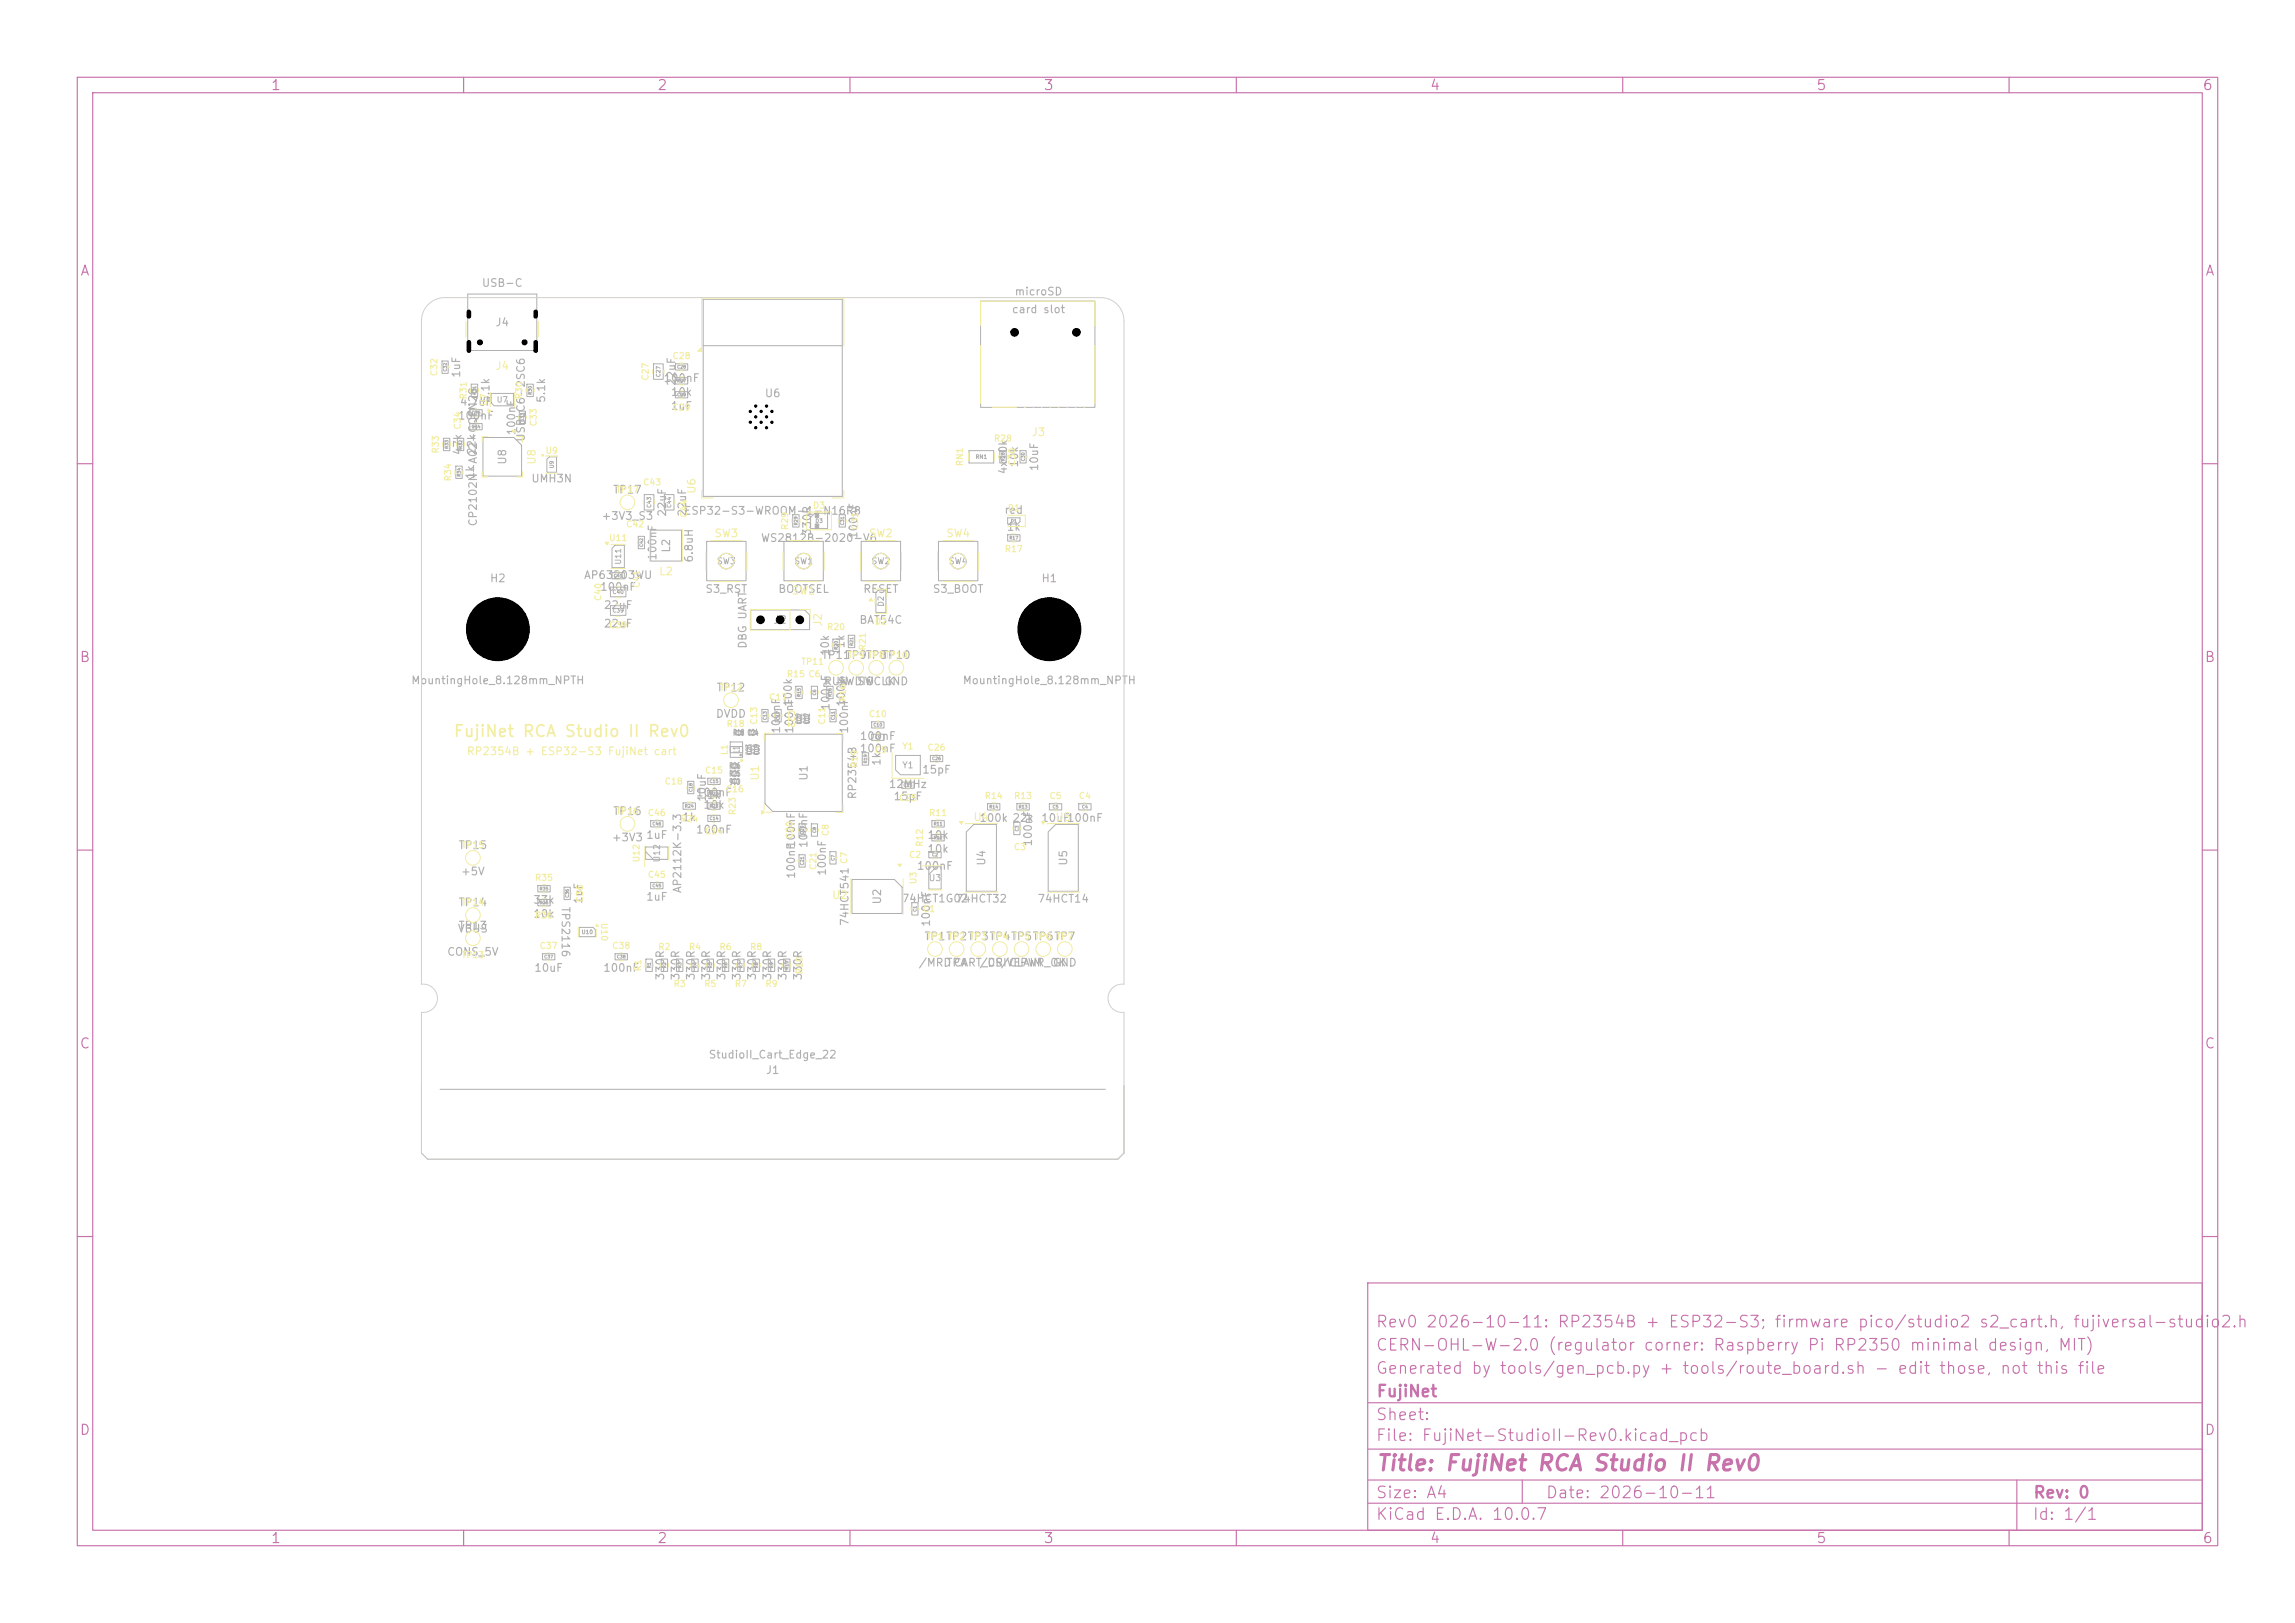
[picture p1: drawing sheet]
<svg xmlns="http://www.w3.org/2000/svg" width="297mm" height="210mm" viewBox="0 0 297 210" stroke-linecap="round" stroke-linejoin="round" font-family="sans-serif">
<defs><g id="words">
<text font-size="2" fill="#c872ab" x="178" y="190.8">Title: FujiNet RCA Studio II Rev0</text>
<text font-size="1.5" fill="#f2eda1" x="58.6" y="95.7">FujiNet RCA Studio II Rev0</text>
<g font-size="1.5" fill="#c872ab">
<text x="178" y="172.1">Rev0 2026-10-11: RP2354B + ESP32-S3; firmware pico/studio2 s2_cart.h, fujiversal-studio2.h</text>
<text x="178" y="178.1">Generated by tools/gen_pcb.py + tools/route_board.sh - edit those, not this file</text>
<text x="178" y="175.1">CERN-OHL-W-2.0 (regulator corner: Raspberry Pi RP2350 minimal design, MIT)</text>
<text x="178" y="184.1">Sheet:</text>
<text x="178" y="181.1">FujiNet</text>
<text x="178" y="186.8">File: FujiNet-StudioII-Rev0.kicad_pcb</text>
<text x="178" y="197">KiCad E.D.A. 10.0.7</text>
<text x="178" y="194.2">Size: A4</text>
<text x="200" y="194.2">Date: 2026-10-11</text>
<text x="263" y="197">Id: 1/1</text>
<text x="263" y="194.2">Rev: 0</text>
</g>
<g font-size="1.3" fill="#c872ab">
<text x="35" y="12">1</text>
<text x="85" y="12">2</text>
<text x="135" y="12">3</text>
<text x="185" y="12">4</text>
<text x="235" y="12">5</text>
<text x="285" y="12">6</text>
<text x="10.3" y="36">A</text>
<text x="285.3" y="36">A</text>
<text x="10.2" y="86">B</text>
<text x="285.2" y="86">B</text>
<text x="10.2" y="136">C</text>
<text x="285.2" y="136">C</text>
<text x="10.2" y="186">D</text>
<text x="285.2" y="186">D</text>
<text x="35" y="200">1</text>
<text x="85" y="200">2</text>
<text x="135" y="200">3</text>
<text x="185" y="200">4</text>
<text x="235" y="200">5</text>
<text x="285" y="200">6</text>
</g>
<g font-size="1" fill="#afafaf">
<text x="62.3" y="37.4">USB-C</text>
<text x="130.9" y="40.8">card slot</text>
<text x="131.2" y="38.5">microSD</text>
<text x="64" y="42.5">J4</text>
<text x="59.4" y="52.7">4.7uF</text>
<text x="59.8" y="49" transform="rotate(-90 59.8 49)">1uF</text>
<text x="63.6" y="52.2" transform="rotate(-90 63.6 52.2)">5.1k</text>
<text x="70.8" y="52.2" transform="rotate(-90 70.8 52.2)">5.1k</text>
<text x="85.8" y="49.7">100nF</text>
<text x="86.7" y="53.3">1uF</text>
<text x="86.7" y="51.5">10k</text>
<text x="87.6" y="50" transform="rotate(-90 87.6 50)">22uF</text>
<text x="98.9" y="51.6">U6</text>
<text x="59.2" y="54.5">100nF</text>
<text x="60" y="59" transform="rotate(-90 60 59)">47k</text>
<text x="61.8" y="59" transform="rotate(-90 61.8 59)">22k</text>
<text x="66.9" y="56.4" transform="rotate(-90 66.9 56.4)">100nF</text>
<text x="68.2" y="57.2" transform="rotate(-90 68.2 57.2)">USBLC6-2SC6</text>
<text x="61.6" y="62.1" transform="rotate(-90 61.6 62.1)">1k</text>
<text x="65.8" y="60.2" transform="rotate(-90 65.8 60.2)">U8</text>
<text x="68.7" y="62.7">UMH3N</text>
<text x="79.3" y="64.1">TP17</text>
<text x="130.6" y="61.4" transform="rotate(-90 130.6 61.4)">4x10k</text>
<text x="132" y="60.6" transform="rotate(-90 132 60.6)">10k</text>
<text x="134.6" y="61" transform="rotate(-90 134.6 61)">10uF</text>
<text x="62" y="68.2" transform="rotate(-90 62 68.2)">CP2102N-A02-GQFN28</text>
<text x="77.8" y="67.5">+3V3_S3</text>
<text x="86.4" y="66.9" transform="rotate(-90 86.4 66.9)">22uF</text>
<text x="87" y="71.6" transform="rotate(-90 87 71.6)">L2</text>
<text x="88.5" y="66.8">ESP32-S3-WROOM-1-N16R8</text>
<text x="89" y="66.9" transform="rotate(-90 89 66.9)">22uF</text>
<text x="98.4" y="70.4">WS2812B-2020-V6</text>
<text x="105.2" y="69.4" transform="rotate(-90 105.2 69.4)">330R</text>
<text x="111.2" y="69.8" transform="rotate(-90 111.2 69.8)">100nF</text>
<text x="129.9" y="66.7">red</text>
<text x="130.2" y="68.9">1k</text>
<text x="63.3" y="75.6">H2</text>
<text x="75.5" y="75.2">AP63203WU</text>
<text x="77.6" y="76.7">100nF</text>
<text x="85.2" y="72.6" transform="rotate(-90 85.2 72.6)">100nF</text>
<text x="89.9" y="72.9" transform="rotate(-90 89.9 72.9)">6.8uH</text>
<text x="91.2" y="77">S3_RST</text>
<text x="100.6" y="77">BOOTSEL</text>
<text x="111.6" y="77">RESET</text>
<text x="120.6" y="77">S3_BOOT</text>
<text x="134.7" y="75.6">H1</text>
<text x="78.1" y="81.4">22uF</text>
<text x="78.1" y="79">22uF</text>
<text x="100" y="81">J2</text>
<text x="109.5" y="84" transform="rotate(-90 109.5 84)">1k</text>
<text x="111.1" y="81">BAT54C</text>
<text x="53.1" y="88.8">MountingHole_8.128mm_NPTH</text>
<text x="92.7" y="89.7">TP12</text>
<text x="96.8" y="84" transform="rotate(-90 96.8 84)">DBG UART</text>
<text x="106.3" y="85.5">TP11</text>
<text x="106.6" y="88.9">RUN</text>
<text x="107.5" y="85" transform="rotate(-90 107.5 85)">10k</text>
<text x="108.4" y="88.9">SWDIO</text>
<text x="109.3" y="85.5">TP9TP8</text>
<text x="110.8" y="88.9">SWCLK</text>
<text x="114.1" y="85.5">TP10</text>
<text x="114.4" y="88.9">GND</text>
<text x="124.5" y="88.8">MountingHole_8.128mm_NPTH</text>
<text x="92.6" y="93.1">DVDD</text>
<text x="101.2" y="95" transform="rotate(-90 101.2 95)">100nF</text>
<text x="102.7" y="91.5" transform="rotate(-90 102.7 91.5)">100k</text>
<text x="102.9" y="95" transform="rotate(-90 102.9 95)">100nF</text>
<text x="107.6" y="92" transform="rotate(-90 107.6 92)">100nF</text>
<text x="109.6" y="91.5" transform="rotate(-90 109.6 91.5)">100k</text>
<text x="110" y="95" transform="rotate(-90 110 95)">100nF</text>
<text x="111.2" y="96">100nF</text>
<text x="104.8" y="101.1" transform="rotate(-90 104.8 101.1)">U1</text>
<text x="111.2" y="97.6">100nF</text>
<text x="114.2" y="99.2" transform="rotate(-90 114.2 99.2)">1k</text>
<text x="119.3" y="100.3">15pF</text>
<text x="79.3" y="105.7">TP16</text>
<text x="88.2" y="106.5">1k</text>
<text x="90" y="103.3">100nF</text>
<text x="90.9" y="104.9">10k</text>
<text x="91.4" y="103.6">1k</text>
<text x="91.6" y="103.8" transform="rotate(-90 91.6 103.8)">10uF</text>
<text x="111.1" y="103.5" transform="rotate(-90 111.1 103.5)">RP2354B</text>
<text x="114.9" y="102.2">12MHz</text>
<text x="115.6" y="103.8">15pF</text>
<text x="126.7" y="106.6">100k 22k</text>
<text x="134.7" y="106.6">10uF</text>
<text x="138" y="106.6">100nF</text>
<text x="59.3" y="110.1">TP15</text>
<text x="59.6" y="113.5">+5V</text>
<text x="79.1" y="109.1">+3V3</text>
<text x="83.5" y="108.8">1uF</text>
<text x="90" y="108.1">100nF</text>
<text x="103.1" y="113.8" transform="rotate(-90 103.1 113.8)">100nF</text>
<text x="103.1" y="109.8" transform="rotate(-90 103.1 109.8)">100nF</text>
<text x="104.7" y="109.8" transform="rotate(-90 104.7 109.8)">100nF</text>
<text x="107.1" y="113.4" transform="rotate(-90 107.1 113.4)">100nF</text>
<text x="118.6" y="112.8">100nF</text>
<text x="119.9" y="110.6">10k</text>
<text x="119.9" y="108.8">10k</text>
<text x="127.8" y="112.1" transform="rotate(-90 127.8 112.1)">U4</text>
<text x="133.8" y="109.6" transform="rotate(-90 133.8 109.6)">100nF</text>
<text x="138.4" y="112.1" transform="rotate(-90 138.4 112.1)">U5</text>
<text x="59.3" y="117.5">TP14</text>
<text x="68.9" y="117.2">33k</text>
<text x="68.9" y="119">10k</text>
<text x="72.4" y="117.2" transform="rotate(90 72.4 117.2)">TPS2116</text>
<text x="75.6" y="117.1" transform="rotate(-90 75.6 117.1)">1uF</text>
<text x="83.5" y="116.8">1uF</text>
<text x="88.4" y="115.6" transform="rotate(-90 88.4 115.6)">AP2112K-3.3</text>
<text x="110.1" y="119.9" transform="rotate(-90 110.1 119.9)">74HCT541</text>
<text x="114.3" y="117.1" transform="rotate(-90 114.3 117.1)">U2</text>
<text x="116.6" y="117">74HCT1G02</text>
<text x="123.6" y="117">74HCT32</text>
<text x="134.2" y="117">74HCT14</text>
<text x="57.8" y="123.9">CONS_5V</text>
<text x="59.2" y="120.9">VBUS</text>
<text x="59.3" y="120.5">TP13</text>
<text x="69.1" y="126">10uF</text>
<text x="78" y="126">100nF</text>
<text x="118.8" y="125.3">/MRDCART_CS/CLAIM</text>
<text x="119.5" y="121.9">TP1TP2TP3TP4TP5TP6TP7</text>
<text x="120.6" y="120" transform="rotate(-90 120.6 120)">100nF</text>
<text x="122.4" y="125.3">TPA</text>
<text x="126.7" y="125.3">/DRIVEPWR_OK</text>
<text x="136.2" y="125.3">GND</text>
<text x="86.2" y="126.9" transform="rotate(-90 86.2 126.9)">330R</text>
<text x="88.2" y="126.9" transform="rotate(-90 88.2 126.9)">330R</text>
<text x="90.1" y="126.9" transform="rotate(-90 90.1 126.9)">330R</text>
<text x="92.1" y="126.9" transform="rotate(-90 92.1 126.9)">330R</text>
<text x="94.1" y="126.9" transform="rotate(-90 94.1 126.9)">330R</text>
<text x="96.1" y="126.9" transform="rotate(-90 96.1 126.9)">330R</text>
<text x="98.1" y="126.9" transform="rotate(-90 98.1 126.9)">330R</text>
<text x="100" y="126.9" transform="rotate(-90 100 126.9)">330R</text>
<text x="102" y="126.9" transform="rotate(-90 102 126.9)">330R</text>
<text x="104" y="126.9" transform="rotate(-90 104 126.9)">330R</text>
<text x="91.6" y="137.2">StudioII_Cart_Edge_22</text>
<text x="99" y="139.2">J1</text>
</g>
<g font-size="1" fill="#f2eda1">
<text x="64" y="48.1">J4</text>
<text x="133.4" y="56.7">J3</text>
<text x="69.6" y="60.2" transform="rotate(-90 69.6 60.2)">U8</text>
<text x="90.3" y="64" transform="rotate(-90 90.3 64)">U6</text>
<text x="92.4" y="69.8">SW3</text>
<text x="112.4" y="69.8">SW2</text>
<text x="122.4" y="69.8">SW4</text>
<text x="85.2" y="74.7">L2</text>
<text x="102.4" y="77.2">SW1</text>
<text x="106.6" y="81.2" transform="rotate(-90 106.6 81.2)">J2</text>
<text x="60.3" y="98">RP2354B + ESP32-S3 FujiNet cart</text>
<text x="98.5" y="101.1" transform="rotate(-90 98.5 101.1)">U1</text>
<text x="125.9" y="106.5">U4</text>
<text x="136.5" y="106.5">U5</text>
<text x="107.6" y="116.6">U2</text>
</g>
<g font-size=".8" fill="#f2eda1">
<text x="87" y="46.7">C28</text>
<text x="56.8" y="48.8" transform="rotate(-90 56.8 48.8)">C32</text>
<text x="60.6" y="51.8" transform="rotate(-90 60.6 51.8)">R31</text>
<text x="63.2" y="52.6" transform="rotate(-90 63.2 52.6)">U7</text>
<text x="67.8" y="51.8" transform="rotate(-90 67.8 51.8)">R30</text>
<text x="84.1" y="49.3" transform="rotate(-90 84.1 49.3)">C27</text>
<text x="87" y="53.3">C29</text>
<text x="57" y="58.8" transform="rotate(-90 57 58.8)">R33</text>
<text x="59.8" y="55.7" transform="rotate(-90 59.8 55.7)">C34</text>
<text x="69.6" y="55.2" transform="rotate(-90 69.6 55.2)">C33</text>
<text x="70.5" y="58.9">U9</text>
<text x="128.6" y="57.3">R28</text>
<text x="58.6" y="62.4" transform="rotate(-90 58.6 62.4)">R34</text>
<text x="79.7" y="64">TP17</text>
<text x="83.2" y="63">C43</text>
<text x="124.8" y="60.4" transform="rotate(-90 124.8 60.4)">RN1</text>
<text x="131.6" y="60.4" transform="rotate(-90 131.6 60.4)">C30</text>
<text x="78.7" y="70.2">U11</text>
<text x="81" y="68.4">C42</text>
<text x="89.1" y="67" transform="rotate(-90 89.1 67)">C44</text>
<text x="102.2" y="68.6" transform="rotate(-90 102.2 68.6)">R29</text>
<text x="105.1" y="66">D3</text>
<text x="111.2" y="68.6" transform="rotate(-90 111.2 68.6)">C31</text>
<text x="130" y="71.6">R17</text>
<text x="130.4" y="66.3">D1</text>
<text x="78" y="77.8" transform="rotate(-90 78 77.8)">C40</text>
<text x="83" y="76.1" transform="rotate(-90 83 76.1)">C41</text>
<text x="78.8" y="81.5">C39</text>
<text x="107" y="81.7">R20</text>
<text x="113.1" y="81">D2</text>
<text x="93.1" y="89.6">TP12</text>
<text x="101.8" y="87.8">R15 C6</text>
<text x="103.6" y="86.2">TP11</text>
<text x="109.6" y="85.4">TP9 TP8TP10</text>
<text x="112.2" y="84.2" transform="rotate(-90 112.2 84.2)">R21</text>
<text x="94" y="94.2">R18</text>
<text x="98.2" y="93.8" transform="rotate(-90 98.2 93.8)">C13</text>
<text x="99.5" y="90.8">C17</text>
<text x="101.8" y="91.8" transform="rotate(90 101.8 91.8)">C22</text>
<text x="107" y="93.8" transform="rotate(-90 107 93.8)">C11</text>
<text x="109.6" y="90.8" transform="rotate(-90 109.6 90.8)">R16</text>
<text x="112.4" y="93">C10</text>
<text x="85.9" y="101.7">C18</text>
<text x="91.2" y="100.3">C15</text>
<text x="94.4" y="97.8" transform="rotate(-90 94.4 97.8)">L1</text>
<text x="111.2" y="99.4" transform="rotate(-90 111.2 99.4)">R19</text>
<text x="113.1" y="97.6">C9</text>
<text x="116.7" y="97.2">Y1</text>
<text x="120" y="97.3">C26</text>
<text x="79.7" y="105.6">TP16</text>
<text x="83.8" y="105.8">C46</text>
<text x="88" y="106.5">R24</text>
<text x="93.9" y="102.7">C16</text>
<text x="95.4" y="105.5" transform="rotate(-90 95.4 105.5)">R23</text>
<text x="116.3" y="103.8">C25</text>
<text x="120.2" y="105.8">R11</text>
<text x="127.4" y="103.6">R14</text>
<text x="131.2" y="103.6">R13</text>
<text x="135.7" y="103.6">C5</text>
<text x="139.5" y="103.6">C4</text>
<text x="59.7" y="110">TP15</text>
<text x="83" y="111.7" transform="rotate(-90 83 111.7)">U12</text>
<text x="83.8" y="113.8">C45</text>
<text x="91.2" y="108.1">C14</text>
<text x="102.8" y="108.6" transform="rotate(-90 102.8 108.6)">C20</text>
<text x="105.8" y="112.6" transform="rotate(-90 105.8 112.6)">C21</text>
<text x="107.4" y="108.3" transform="rotate(-90 107.4 108.3)">C8</text>
<text x="109.8" y="111.9" transform="rotate(-90 109.8 111.9)">C7</text>
<text x="117.6" y="111.2">C2</text>
<text x="119.6" y="109.6" transform="rotate(-90 119.6 109.6)">R12</text>
<text x="131.1" y="110.2">C3</text>
<text x="59.7" y="117.4">TP14</text>
<text x="69.2" y="114.2">R35</text>
<text x="69.2" y="119">R36</text>
<text x="75.6" y="116.8" transform="rotate(-90 75.6 116.8)">C36</text>
<text x="77.6" y="119.3" transform="rotate(90 77.6 119.3)">U10</text>
<text x="118.8" y="114.5" transform="rotate(-90 118.8 114.5)">U3</text>
<text x="119.4" y="118.2">C1</text>
<text x="59.7" y="124.2">TP13</text>
<text x="69.8" y="123">C37</text>
<text x="79.2" y="123">C38</text>
<text x="83.2" y="125.8" transform="rotate(-90 83.2 125.8)">R1</text>
<text x="85.1" y="123.1">R2</text>
<text x="89.1" y="123.1">R4</text>
<text x="93" y="123.1">R6</text>
<text x="97" y="123.1">R8</text>
<text x="119.8" y="121.8">TP1 TP2 TP3 TP4 TP5 TP6 TP7</text>
<text x="87.1" y="127.9">R3</text>
<text x="91.1" y="127.9">R5</text>
<text x="95" y="127.9">R7</text>
<text x="99" y="127.9">R9</text>
<text x="104.1" y="126.1" transform="rotate(-90 104.1 126.1)">R10</text>
</g>
<g font-size=".8" fill="#afafaf">
<text x="92.7" y="73.2">SW3</text>
<text x="102.7" y="73.2">SW1</text>
<text x="112.7" y="73.2">SW2</text>
<text x="122.7" y="73.2">SW4</text>
<text x="94.8" y="95.4">R18 C24</text>
<text x="104" y="93.8" transform="rotate(-90 104 93.8)">C22</text>
<text x="105" y="93.8" transform="rotate(-90 105 93.8)">C12</text>
<text x="94.3" y="99.7">R26</text>
<text x="94.3" y="100.7">R25</text>
<text x="95.9" y="100.5" transform="rotate(-180 95.9 100.5)">C16</text>
<text x="95.9" y="97.5" transform="rotate(-90 95.9 97.5)">L1</text>
<text x="97.6" y="97.8" transform="rotate(-90 97.6 97.8)">C23</text>
<text x="98.5" y="97.8" transform="rotate(-90 98.5 97.8)">C19</text>
<text x="116.7" y="99.6">Y1</text>
<text x="85.6" y="111.7" transform="rotate(-90 85.6 111.7)">U12</text>
<text x="120.1" y="114.2">U3</text>
</g>
<g font-size=".7" fill="#afafaf">
<text x="64.2" y="52.3">U7</text>
<text x="80.5" y="73.1" transform="rotate(-90 80.5 73.1)">U11</text>
<text x="114.5" y="78.6" transform="rotate(-90 114.5 78.6)">D2</text>
</g>
<g font-size=".5" fill="#afafaf">
<text x="85.6" y="48.9" transform="rotate(-90 85.6 48.9)">C27</text>
<text x="126.2" y="59.5">RN1</text>
<text x="71.8" y="60.7" transform="rotate(-90 71.8 60.7)">U9</text>
<text x="84.4" y="65.8" transform="rotate(-90 84.4 65.8)">C43</text>
<text x="87" y="65.8" transform="rotate(-90 87 65.8)">C44</text>
<text x="105.5" y="67.8">D3</text>
<text x="79.2" y="77">C40</text>
<text x="79.2" y="79.4">C39</text>
<text x="75.2" y="121">U10</text>
</g>
<g font-size=".4" fill="#afafaf">
<text x="87.6" y="47.8">C28</text>
<text x="57.9" y="48.1" transform="rotate(-90 57.9 48.1)">C32</text>
<text x="61" y="53.7">C35</text>
<text x="61.7" y="51.1" transform="rotate(-90 61.7 51.1)">R31</text>
<text x="68.9" y="51.1" transform="rotate(-90 68.9 51.1)">R30</text>
<text x="87.6" y="51.4">C29</text>
<text x="87.6" y="49.6">R27</text>
<text x="58.1" y="58.1" transform="rotate(-90 58.1 58.1)">R33</text>
<text x="59.9" y="58.1" transform="rotate(-90 59.9 58.1)">R32</text>
<text x="61" y="55.5">C34</text>
<text x="67.9" y="54.6" transform="rotate(-90 67.9 54.6)">C33</text>
<text x="130.1" y="59.7" transform="rotate(-90 130.1 59.7)">R28</text>
<text x="132.7" y="59.7" transform="rotate(-90 132.7 59.7)">C30</text>
<text x="59.7" y="61.7" transform="rotate(-90 59.7 61.7)">R34</text>
<text x="83.3" y="70.8" transform="rotate(-90 83.3 70.8)">C42</text>
<text x="103.3" y="68" transform="rotate(-90 103.3 68)">R29</text>
<text x="109.3" y="68" transform="rotate(-90 109.3 68)">C31</text>
<text x="130.6" y="69.9">R17</text>
<text x="130.8" y="67.7">D1</text>
<text x="79.4" y="74.8">C41</text>
<text x="110.5" y="83.6" transform="rotate(-90 110.5 83.6)">R21</text>
<text x="108.5" y="84.1" transform="rotate(-90 108.5 84.1)">R20</text>
<text x="99.3" y="93.2" transform="rotate(-90 99.3 93.2)">C13</text>
<text x="101" y="93.2" transform="rotate(-90 101 93.2)">C17</text>
<text x="103.7" y="90.2" transform="rotate(-90 103.7 90.2)">R15</text>
<text x="105.7" y="90" transform="rotate(-90 105.7 90)">C6</text>
<text x="107.7" y="90.2" transform="rotate(-90 107.7 90.2)">R16</text>
<text x="108.1" y="93.2" transform="rotate(-90 108.1 93.2)">C11</text>
<text x="113" y="94.1">C10</text>
<text x="113.2" y="95.7">C9</text>
<text x="91.8" y="101.4">C15</text>
<text x="112.3" y="98.8" transform="rotate(-90 112.3 98.8)">R19</text>
<text x="116.9" y="101.9">C25</text>
<text x="120.6" y="98.5">C26</text>
<text x="84.4" y="106.9">C46</text>
<text x="88.6" y="104.6">R24</text>
<text x="89.7" y="102.5" transform="rotate(-90 89.7 102.5)">C18</text>
<text x="91.8" y="106.2">C14</text>
<text x="91.8" y="104.6">R23</text>
<text x="91.8" y="103">R22</text>
<text x="105.7" y="107.8" transform="rotate(-90 105.7 107.8)">C8</text>
<text x="120.8" y="106.9">R11</text>
<text x="128" y="104.7">R14</text>
<text x="131.8" y="104.7">R13</text>
<text x="131.9" y="107.6" transform="rotate(-90 131.9 107.6)">C3</text>
<text x="136.2" y="104.7">C5</text>
<text x="140" y="104.7">C4</text>
<text x="104.1" y="112" transform="rotate(-90 104.1 112)">C21</text>
<text x="104.1" y="108" transform="rotate(-90 104.1 108)">C20</text>
<text x="108.1" y="111.4" transform="rotate(-90 108.1 111.4)">C7</text>
<text x="120.6" y="110.9">C2</text>
<text x="120.8" y="108.7">R12</text>
<text x="69.8" y="115.3">R35</text>
<text x="69.8" y="117.1">R36</text>
<text x="73.7" y="116.2" transform="rotate(-90 73.7 116.2)">C36</text>
<text x="84.4" y="114.9">C45</text>
<text x="118.7" y="118" transform="rotate(-90 118.7 118)">C1</text>
<text x="70.4" y="124.1">C37</text>
<text x="79.8" y="124.1">C38</text>
<text x="84.3" y="125.3" transform="rotate(-90 84.3 125.3)">R1</text>
<text x="86.3" y="125.3" transform="rotate(-90 86.3 125.3)">R2</text>
<text x="88.3" y="125.3" transform="rotate(-90 88.3 125.3)">R3</text>
<text x="90.2" y="125.3" transform="rotate(-90 90.2 125.3)">R4</text>
<text x="92.2" y="125.3" transform="rotate(-90 92.2 125.3)">R5</text>
<text x="94.2" y="125.3" transform="rotate(-90 94.2 125.3)">R6</text>
<text x="96.2" y="125.3" transform="rotate(-90 96.2 125.3)">R7</text>
<text x="98.2" y="125.3" transform="rotate(-90 98.2 125.3)">R8</text>
<text x="100.1" y="125.3" transform="rotate(-90 100.1 125.3)">R9</text>
<text x="102.1" y="125.5" transform="rotate(-90 102.1 125.5)">R10</text>
</g>
</g></defs>
<g fill="none" stroke="#c872ab" stroke-width=".15">
<path d="M10 10h277v190h-277zM12 12h273v186h-273zM60 10v2M110 10v2M160 10v2M210 10v2M260 10v2M10 60h2M285 60h2M10 110h2M285 110h2M10 160h2"/>
<path d="M177 166h108v32h-108zM285 160h2M60 198v2M110 198v2M160 198v2M177 194.5h108M177 191.5h108M177 187.5h108M177 181.5h108M197 191.5v3M210 198v2M260 198v2"/>
<path d="M261 191.5v6.5"/>
</g>
<g fill="none" stroke="#afafaf" stroke-width=".13">
<path d="M60.5 38.1h9v7.3h-9zM91 38.7h18v25.5h-18zM126.9 39h14.8v13.7h-14.8zM57.2 46.7h.8v1.6h-.8zM57.4 56.7h.8v1.6h-.8zM59.2 56.7h.8v1.6h-.8zM60.8 53h1.6v.8h-1.6zM60.8 54.8h1.6v.8h-1.6zM61 49.7h.8v1.6h-.8zM62.5 56.6h4l1 1v4h-5zM63.6 50.9h2.8v1.6h-2.4l-.4-.4zM67.2 53.2h.8v1.6h-.8z"/>
<path d="M68.2 49.7h.8v1.6h-.8zM71.1 59.1h.9v2h-1.2v-1.7zM84.6 47.1h1.2v2h-1.2zM87.4 50.7h1.6v.8h-1.6zM87.4 48.9h1.6v.8h-1.6zM87.4 47.1h1.6v.8h-1.6zM91 44.7h18M125.4 58.3h3.2v1.6h-3.2zM129.4 58.3h.8v1.6h-.8zM132 58.3h.8v1.6h-.8zM59 60.3h.8v1.6h-.8zM79 78.4h2v1.2h-2z"/>
<path d="M79 76h2v1.2h-2zM79.2 74.1h1.6v.8h-1.6zM79.6 70.6h1.2v2.8h-1.6v-2.4zM82.6 69.4h.8v1.6h-.8zM83.4 64h1.2v2h-1.2zM84.2 68.6h4v4h-4zM86 64h1.2v2h-1.2zM91.4 70h5.1v5.1h-5.1zM97.1 78.9h7l.7 .7v1.9h-7.7zM101.4 70h5.1v5.1h-5.1zM102.6 66.6h.8v1.6h-.8zM105.4 66.4h1.7v2h-2.2v-1.4z"/>
<path d="M108.6 66.6h.8v1.6h-.8zM111.5 70h5v5.1h-5zM113.7 76.4h1v2.9h-1.3v-2.6zM121.5 70h5v5.1h-5zM130.4 67h1.6v.5l-.3 .3h-1.3zM130.4 69.2h1.6v.8h-1.6zM94.5 96.6h1.6v.8h-1.6zM94.5 96h1.6v2h-1.6zM94.6 98.8h1v.6h-1zM94.6 99.8h1v.6h-1zM94.8 98.8h.6v.6h-.6zM94.8 99.8h.6v.6h-.6z"/>
<path d="M95.1 94.5h1v.6h-1zM95.4 94.5h.4v.6h-.4zM96.7 96.8h.5v.5h-.5zM96.7 96.5h.5v1h-.5zM97 94.5h1v.6h-1zM97.2 94.5h.5v.6h-.5zM97.6 96.8h.5v.5h-.5zM97.6 96.5h.5v1h-.5zM98.6 91.8h.8v1.6h-.8zM99 95h10v10h-9l-1-1zM100.3 91.8h.8v1.6h-.8zM103 88.8h.8v1.6h-.8z"/>
<path d="M103.1 92.7h.6v.6h-.6zM103.1 92.5h.6v1h-.6zM104.1 92.7h.6v.6h-.6zM104.1 92.5h.6v1h-.6zM105 88.8h.8v1.6h-.8zM107 88.8h.8v1.6h-.8zM107.4 91.8h.8v1.6h-.8zM107.8 82.7h.8v1.6h-.8zM109.8 82.2h.8v1.6h-.8zM111.6 97.4h.8v1.6h-.8zM112.8 93.4h1.6v.8h-1.6zM112.8 95h1.6v.8h-1.6z"/>
<path d="M115.9 97.8h3.2v2.4h-2.6l-.6-.6zM120.4 97.8h1.6v.7h-1.6zM69.6 114.6h1.6v.8h-1.6zM69.6 116.4h1.6v.8h-1.6zM73 114.8h.8v1.6h-.8zM83.5 109.6h2.9v1.6h-2.9zM83.5 110.2l1.1 1M84.2 106.2h1.6v.8h-1.6zM84.2 114.2h1.6v.8h-1.6zM88.4 103.9h1.6v.8h-1.6zM89 101.1h.8v1.6h-.8zM91.6 105.5h1.6v.8h-1.6z"/>
<path d="M91.6 100.7h1.6v.8h-1.6zM91.6 103.9h1.6v.8h-1.6zM91.6 102.3h1.6v.8h-1.6zM94.6 100.8h1v.6h-1zM94.8 100.8h.6v.6h-.6zM103.4 110.6h.8v1.6h-.8zM103.4 106.6h.8v1.6h-.8zM105 106.6h.8v1.6h-.8zM107.4 110.2h.8v1.6h-.8zM110.2 113.8h5.6l1 1v3.4h-6.6zM116.7 101.2h1.6v.8h-1.6zM118 116.8h.8v1.6h-.8z"/>
<path d="M120.2 112.1h1.6v3h-1.6zM120.2 110.2h1.6v.8h-1.6zM120.6 108h1.6v.8h-1.6zM120.6 106.2h1.6v.8h-1.6zM121.2 112.2l-1 1M126 106.7h2.9v8.6h-3.8v-7.6zM127.8 104h1.6v.8h-1.6zM131.2 106.4h.8v1.6h-.8zM131.6 104h1.6v.8h-1.6zM135.8 104h1.6v.8h-1.6zM136.6 106.7h2.9v8.6h-3.9v-7.6zM139.6 104h1.6v.8h-1.6z"/>
<path d="M70.2 123.4h1.6v.8h-1.6zM74.9 120h1.8l.4 .3v.9h-2.2zM79.6 123.4h1.6v.8h-1.6zM83.6 124.1h.8v1.6h-.8zM85.6 124.1h.8v1.6h-.8zM87.5 124.1h.9v1.6h-.9zM89.5 124.1h.9v1.6h-.9zM91.5 124.1h.8v1.6h-.8zM93.5 124.1h.8v1.6h-.8zM95.5 124.1h.8v1.6h-.8zM97.4 124.1h.9v1.6h-.9zM99.4 124.1h.9v1.6h-.9z"/>
<path d="M101.4 124.1h.8v1.6h-.8zM54.5 140.5v8.7l.8 .8h89.4l.8-.8v-8.7M56.9 141h86.2"/>
<circle cx="94" cy="72.6" r="1"/>
<circle cx="104" cy="72.6" r="1"/>
<circle cx="114" cy="72.6" r="1"/>
<circle cx="124" cy="72.6" r="1"/>
<circle cx="64.4" cy="81.4" r="4.1"/>
<circle cx="135.8" cy="81.4" r="4.1"/>
</g>
<g fill="#afafaf" stroke="#afafaf" stroke-width=".13">
<path d="M105.5 66.4h.5v.6h-.5z"/>
<path d="M105.5 67.8h.5v.6h-.5z"/>
<circle cx="95.9" cy="97.7" r=".11"/>
</g>
<g fill="none" stroke="#f2eda1" stroke-width=".13">
<path d="M63.1 56.5h-.7v.7M66.3 55.7h.4l-.2 .3zM66.9 56.5h.7v.7M88.1 50.6h.2M88.1 51.6h.2M62.4 61v.7h.7M67.6 61v.7h-.7M101.3 71.4v2.4M102 69.9h4M102 75.3h4M106.7 71.4v2.4M84.9 106.1h.2"/>
<path d="M84.9 107.1h.2M103.3 111.3v.2M104.3 111.3v.2M99.3 124.7v.4M100.4 124.7v.4M101.3 124.7v.4M102.3 124.7v.4"/>
<circle cx="104" cy="72.6" r="1"/>
</g>
<path d="M66.3 55.7h.4l-.2 .3z" fill="#f2eda1"/>
<path d="M57.3 57.3v.4M58.3 57.3v.4M70.1 58.8h.3l-.2 .2zM70.7 59h1.4M70.7 59h.1M72.1 59h.1M70.7 61.2h1.4M115.4 97.3v3.4h4.2M87.4 124.7v.4M88.5 124.7v.4" fill="none" stroke="#f2eda1" stroke-width=".13"/>
<path d="M70.1 58.8h.3l-.2 .2z" fill="#f2eda1"/>
<g fill="none" stroke="#f2eda1" stroke-width=".13">
<path d="M60.9 50.3v.4M61.5 52.9h.2M61.5 53.9h.2M61.9 50.3v.4M63.2 52.9l.3 .3-.3 .2zM63.5 50.8v1.8M66.5 50.8v1.8M68.1 50.3v.4M69.1 50.3v.4M82.5 70.1v.2M83.5 70.1v.2M84.9 114.1h.2"/>
<path d="M84.9 115.1h.2M95.4 124.7v.4M96.4 124.7v.4"/>
</g>
<path d="M63.2 52.9l.3 .3-.3 .2z" fill="#f2eda1"/>
<path d="M58.9 60.9v.4M59.9 60.9v.4M106.9 89.4v.4M107.9 89.4v.4M113.5 93.3h.2M113.5 94.3h.2M110.1 113.7v4.6M116.2 111.8h.5l-.3 .3zM116.9 113.7v4.6" fill="none" stroke="#f2eda1" stroke-width=".13"/>
<path d="M116.2 111.8h.5l-.3 .3z" fill="#f2eda1"/>
<g fill="none" stroke="#f2eda1" stroke-width=".13">
<path d="M88 48.8h.4M88 49.8h.4M108.5 67.3v.2M109.5 67.3v.2M74.8 120v1.3M77.2 119.6l.2 .2h-.2zM77.2 120.2v1.1M80.3 123.3h.2M80.3 124.3h.2M83.5 124.7v.4M84.5 124.7v.4"/>
<circle cx="61.2" cy="118.4" r=".95"/>
</g>
<path d="M77.2 119.6l.2 .2h-.2z" fill="#f2eda1"/>
<g fill="none" stroke="#f2eda1" stroke-width=".13">
<path d="M84.5 47.8v.5M85.9 47.8v.5M125.3 58.6v1M126.9 42.1v-3.1h14.8v3.1M126.9 44.7v7.5M128.4 52.7h3.2M128.7 58.6v1M129.3 58.9v.4M130.3 58.9v.4M132.6 52.7h.1M133.7 52.7h.1M134.8 52.7h.1"/>
<path d="M135.9 52.7h.1M137 52.7h.1M138.1 52.7h.1M139.2 52.7h.1M140.3 52.7h.1M141.7 44.7v7.5M97.1 78.9h5.1v2.6h-5.1zM103.5 78.9h1.3v1.3M121.3 71.4v2.4M122 69.9h4M122 75.3h4M126.7 71.4v2.4"/>
<path d="M130.4 66.7h2.3v1.4h-2.3M104.9 89.5v.2M105.9 89.5v.2M107.3 92.5v.2M107.7 83.3v.4M108.3 92.5v.2M108.7 83.3v.4M113.5 94.9h.2M113.5 95.9h.2M121.1 97.6h.2M121.1 98.7h.2M88.9 101.8v.2"/>
<path d="M89 103.8h.4M89 104.8h.4M89.9 101.8v.2M92.3 105.4h.2M92.3 106.4h.2M119.3 112h2.6M120.1 115.2h1.8M124.2 106.3h.4l-.2 .3zM124.9 106.6h4.2M124.9 115.4h4.2M70.9 123.3h.2M70.9 124.3h.2"/>
<circle cx="124" cy="72.6" r="1"/>
<circle cx="116" cy="86.4" r=".95"/>
<circle cx="121" cy="122.8" r=".95"/>
<circle cx="123.8" cy="122.8" r=".95"/>
<circle cx="135" cy="122.8" r=".95"/>
</g>
<circle cx="96" cy="98.4" r=".15" fill="#f2eda1" stroke="#f2eda1" stroke-width=".13"/>
<path d="M124.2 106.3h.4l-.2 .3z" fill="#f2eda1"/>
<g fill="none" stroke="#f2eda1" stroke-width=".13">
<path d="M67.1 53.9v.2M68.1 53.9v.2M78.3 70.2h.5l-.2 .3zM79.1 70.5h1.8M79.1 73.5h1.8M79.9 74h.2M79.9 75h.2M111.5 98v.4M112.5 98v.4M107.3 110.9v.2M108.3 110.9v.2M117.4 101.1h.2"/>
<path d="M117.4 102.1h.2"/>
<circle cx="110.8" cy="86.4" r=".95"/>
<circle cx="81.2" cy="106.6" r=".95"/>
<circle cx="129.4" cy="122.8" r=".95"/>
</g>
<path d="M78.3 70.2h.5l-.2 .3z" fill="#f2eda1"/>
<g fill="none" stroke="#f2eda1" stroke-width=".13">
<path d="M57.1 47.4v.3M58.1 47.4v.3M61.5 54.7h.2M61.5 55.7h.2M88.1 47h.2M88.1 48h.2M131.9 59v.3M132.9 59v.3M84.1 68.5v4.2M88.3 68.5v4.2M91.3 71.4v2.4M92 69.9h4"/>
<path d="M92 75.3h4M96.7 71.4v2.4M102.5 67.2v.4M103.5 67.2v.4M104.7 66.3h2.9v2.3h-3.2v-2zM98.5 92.5v.2M99.5 92.5v.2M102.9 89.4v.4M103.9 89.4v.4M109.7 82.8v.4M110.7 82.8v.4M70.2 114.5h.4"/>
<path d="M70.2 115.5h.4M70.2 116.3h.4M70.2 117.3h.4M83.4 109.5v2.7M86.6 109.5v1.8M92.2 103.8h.4M92.2 104.8h.4M92.3 100.6h.2M92.3 101.6h.2M117.9 117.5v.2M118.9 117.5v.2M121.2 107.9h.4"/>
<path d="M121.2 108.9h.4M128.4 103.9h.4M128.4 104.9h.4M132.2 103.9h.4M132.2 104.9h.4M134.8 106.3h.4l-.2 .3zM135.5 106.6h4.2M135.5 115.4h4.2M140.3 103.9h.2M140.3 104.9h.2M97.3 124.7v.4M98.4 124.7v.4"/>
<circle cx="81.2" cy="65" r=".95"/>
<circle cx="94" cy="72.6" r="1"/>
<circle cx="94.6" cy="90.6" r=".95"/>
<circle cx="126.6" cy="122.8" r=".95"/>
<circle cx="132.2" cy="122.8" r=".95"/>
<circle cx="137.8" cy="122.8" r=".95"/>
</g>
<path d="M134.8 106.3h.4l-.2 .3z" fill="#f2eda1"/>
<g fill="none" stroke="#f2eda1" stroke-width=".13">
<path d="M85.9 64.7v.6M87.3 64.7v.6M131 69.1h.4M131 70.1h.4M99.8 94.9h-.9v.9M100.2 92.5v.2M101.2 92.5v.2M108.2 94.9h.9v.9M72.9 115.5v.2M73.9 115.5v.2M92.2 102.2h.4M92.2 103.2h.4"/>
<path d="M98.6 104.9l.3 .2-.3 .3zM98.9 104.2v.6M99.1 105.1h.7M109.1 104.2v.9h-.9M131.1 107.1v.2M132.1 107.1v.2M136.5 103.9h.2M136.5 104.9h.2"/>
<circle cx="113.4" cy="86.4" r=".95"/>
<circle cx="61.2" cy="121.4" r=".95"/>
</g>
<path d="M98.6 104.9l.3 .2-.3 .3z" fill="#f2eda1"/>
<path d="M112.7 77.4l.2 .3h-.4zM113.2 76.3l1.6-.1v1M113.2 77.4v.8M114.8 78.4v1l-1.6-.1M121.2 106.1h.4M121.2 107.1h.4M85.5 124.7v.4M86.5 124.7v.4M89.4 124.7v.4M90.5 124.7v.4" fill="none" stroke="#f2eda1" stroke-width=".13"/>
<path d="M112.7 77.4l.2 .3h-.4z" fill="#f2eda1"/>
<g fill="none" stroke="#f2eda1" stroke-width=".13">
<path d="M59.1 57.3v.4M60.1 57.3v.4M60.3 41.6v2M69.7 41.6v2M90.8 45v.5h-.5zM90.8 44.8v-6.2h18.4v6.2M79.7 78.3h.6M79.7 79.7h.6M79.7 75.9h.6M79.7 77.3h.6M83.3 64.7v.6M84.7 64.7v.6"/>
<path d="M90.8 63.4v1h1.5M109.2 63.4v1h-1.5M111.3 71.4v2.4M112 69.9h4M112 75.3h4M116.7 71.4v2.4M103.3 107.3v.2M104.3 107.3v.2M104.9 107.3v.2M105.9 107.3v.2M120.9 110.1h.2M120.9 111.1h.2"/>
<path d="M91.4 124.7v.4M92.4 124.7v.4M93.4 124.7v.4M94.4 124.7v.4"/>
<circle cx="114" cy="72.6" r="1"/>
<circle cx="108.2" cy="86.4" r=".95"/>
<circle cx="61.2" cy="111" r=".95"/>
</g>
<path d="M90.8 45v.5h-.5z" fill="#f2eda1"/>
<path d="M55.4 39.4a3 3 0 0 1 2.1-.9h85a3 3 0 0 1 3 3v85.9a1.83 1.83 0 0 0-2.1 1.8 1.83 1.83 0 0 0 2.1 1.8v18.2l-.8 .8h-89.4l-.8-.8v-18.2a1.83 1.83 0 0 0 2.1-1.8 1.83 1.83 0 0 0-2.1-1.8v-85.9a3 3 0 0 1 .9-2.1z" fill="none" stroke="#d0d2cd" stroke-width=".13"/>
<g fill="#000" stroke="#000" stroke-width=".13">
<circle cx="62.1" cy="44.3" r=".33"/>
<circle cx="67.9" cy="44.3" r=".32"/>
<circle cx="97.1" cy="53.2" r=".15"/>
<circle cx="97.1" cy="54.6" r=".15"/>
<circle cx="97.8" cy="53.9" r=".15"/>
<circle cx="97.8" cy="52.5" r=".15"/>
<circle cx="97.8" cy="55.3" r=".15"/>
<circle cx="98.5" cy="54.6" r=".15"/>
<circle cx="98.5" cy="53.2" r=".15"/>
<circle cx="99.2" cy="53.9" r=".15"/>
<circle cx="99.2" cy="52.5" r=".15"/>
<circle cx="99.2" cy="55.3" r=".15"/>
<circle cx="99.9" cy="54.6" r=".15"/>
<circle cx="99.9" cy="53.2" r=".15"/>
<circle cx="131.3" cy="43" r=".5"/>
<circle cx="139.3" cy="43" r=".5"/>
<circle cx="64.4" cy="81.4" r="4.1"/>
<circle cx="98.4" cy="80.2" r=".5"/>
<circle cx="101" cy="80.2" r=".5"/>
<circle cx="103.5" cy="80.2" r=".5"/>
<circle cx="135.8" cy="81.4" r="4.1"/>
</g>
<path d="M60.7 40.4v.6M60.7 44.3v1.1M69.3 40.4v.6M69.3 44.3v1.1" fill="none" stroke="#000" stroke-width=".6"/>
<use href="#words"/>
</svg>
